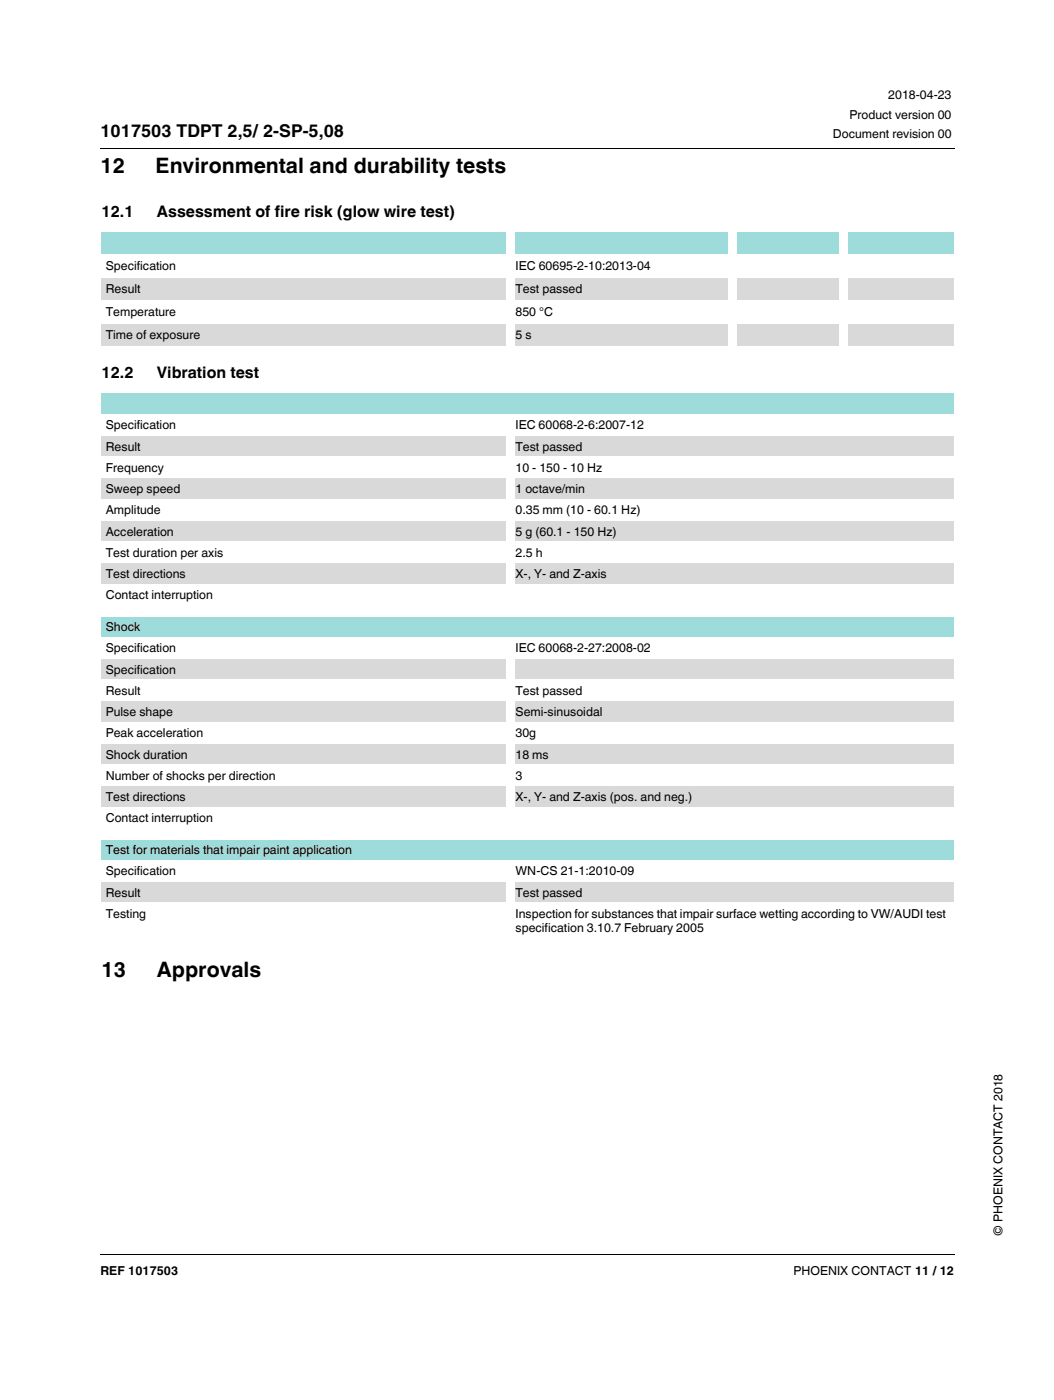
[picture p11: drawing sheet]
<svg xmlns="http://www.w3.org/2000/svg" width="210mm" height="279mm" viewBox="0 0 210 279" stroke-linecap="round" stroke-linejoin="round" font-family="sans-serif">
<defs><g id="words">
<g font-size="4.2">
<text x="20" y="34.4">12</text>
<text x="31" y="34.4">Environmental and durability tests</text>
<text x="20.2" y="194.7">13</text>
<text x="31.2" y="194.7">Approvals</text>
</g>
<text font-size="3.5" x="20" y="27.4">1017503 TDPT 2,5/ 2-SP-5,08</text>
<g font-size="3.2">
<text x="20.2" y="43.3">12.1</text>
<text x="31.2" y="43.3">Assessment of fire risk (glow wire test)</text>
<text x="20.2" y="75.4">12.2</text>
<text x="31.2" y="75.4">Vibration test</text>
</g>
<g font-size="2.5">
<text x="169.2" y="23.7">Product version 00</text>
<text x="176.9" y="19.7">2018-04-23</text>
<text x="165.9" y="27.5">Document revision 00</text>
<text x="21.1" y="53.8">Specification</text>
<text x="102.7" y="53.8">IEC 60695-2-10:2013-04</text>
<text x="21.1" y="58.4">Result</text>
<text x="102.7" y="58.4">Test passed</text>
<text x="21.1" y="63">Temperature</text>
<text x="102.7" y="63">850 °C</text>
<text x="21.1" y="67.5">Time of exposure</text>
<text x="102.7" y="67.5">5 s</text>
<text x="21.1" y="85.6">Specification</text>
<text x="21.1" y="89.8">Result</text>
<text x="102.7" y="89.8">Test passed</text>
<text x="102.7" y="85.6">IEC 60068-2-6:2007-12</text>
<text x="21.1" y="94.1">Frequency</text>
<text x="102.7" y="94.1">10 - 150 - 10 Hz</text>
<text x="21.1" y="98.3">Sweep speed</text>
<text x="102.7" y="98.3">1 octave/min</text>
<text x="21.1" y="102.5">Amplitude</text>
<text x="21.1" y="106.8">Acceleration</text>
<text x="102.7" y="102.5">0.35 mm (10 - 60.1 Hz)</text>
<text x="102.7" y="106.8">5 g (60.1 - 150 Hz)</text>
<text x="21.1" y="111">Test duration per axis</text>
<text x="102.7" y="111">2.5 h</text>
<text x="21.1" y="119.5">Contact interruption</text>
<text x="21.1" y="115.2">Test directions</text>
<text x="102.7" y="115.2">X-, Y- and Z-axis</text>
<text x="21.1" y="125.8">Shock</text>
<text x="21.1" y="130.1">Specification</text>
<text x="102.7" y="130.1">IEC 60068-2-27:2008-02</text>
<text x="21.1" y="134.3">Specification</text>
<text x="21.1" y="138.5">Result</text>
<text x="21.1" y="142.8">Pulse shape</text>
<text x="102.7" y="138.5">Test passed</text>
<text x="102.7" y="142.8">Semi-sinusoidal</text>
<text x="21.1" y="147">Peak acceleration</text>
<text x="102.7" y="147">30g</text>
<text x="21.1" y="155.5">Number of shocks per direction</text>
<text x="21.1" y="151.2">Shock duration</text>
<text x="102.6" y="155.5">3</text>
<text x="102.7" y="151.2">18 ms</text>
<text x="21.1" y="159.7">Test directions</text>
<text x="102.7" y="159.7">X-, Y- and Z-axis (pos. and neg.)</text>
<text x="21.1" y="163.9">Contact interruption</text>
<text x="21.1" y="170.3">Test for materials that impair paint application</text>
<text x="21.1" y="174.5">Specification</text>
<text x="21.1" y="178.7">Result</text>
<text x="102.7" y="178.7">Test passed</text>
<text x="102.7" y="174.5">WN-CS 21-1:2010-09</text>
<text x="21.1" y="183">Testing</text>
<text x="102.7" y="185.8">specification 3.10.7 February 2005</text>
<text x="102.7" y="183">Inspection for substances that impair surface wetting according to VW/AUDI test</text>
<text x="199.6" y="246.3" transform="rotate(-90 199.6 246.3)">© PHOENIX CONTACT 2018</text>
<text x="20" y="254.2">REF 1017503</text>
<text x="158" y="254.2">PHOENIX CONTACT 11 / 12</text>
</g>
</g></defs>
<path d="M19.9 29.4l.1 .2zM19.9 250l.1 .1z" fill="#000"/>
<path d="M20 29.5h170.1M20 250h170.1" fill="none" stroke="#000" stroke-width=".2"/>
<path d="M20 252.1h170v9.9h-170z" fill="#fff"/>
<g fill="#9edbdb">
<path d="M20 46.1h125.8v4.6h-125.8z"/>
<path d="M145.8 46.1h22.1v4.6h-22.1z"/>
<path d="M167.9 46.1h22.1v4.6h-22.1z"/>
</g>
<g fill="#d9d9d9">
<path d="M20 55.3h81.6v4.6h-81.6z"/>
<path d="M101.6 55.3h44.2v4.6h-44.2z"/>
<path d="M145.8 55.3h22.1v4.6h-22.1z"/>
<path d="M167.9 55.3h22.1v4.6h-22.1z"/>
<path d="M20 64.5h81.6v4.6h-81.6z"/>
<path d="M101.6 64.5h44.2v4.6h-44.2z"/>
<path d="M145.8 64.5h22.1v4.6h-22.1z"/>
<path d="M167.9 64.5h22.1v4.6h-22.1z"/>
</g>
<g fill="#fff">
<path d="M20 46.2v22.9z"/>
<path d="M100.7 46.1h1.8v23h-1.8z"/>
<path d="M144.9 46.1h1.8v4.7h-1.8z"/>
<path d="M144.9 55.3h1.8v13.8h-1.8z"/>
<path d="M167 46.1h1.8v23h-1.8z"/>
<path d="M190 46.2v22.9z"/>
<path d="M20 46.1l170 .1z"/>
<path d="M20 50.7l170 .1z"/>
<path d="M20 55.3l170 .1z"/>
<path d="M20 59.9h170z"/>
<path d="M20 64.5h170z"/>
<path d="M20 69.1h170z"/>
</g>
<path d="M20 78.3h170v4.3h-170z" fill="#9edbdb"/>
<g fill="#d9d9d9">
<path d="M20 86.8h81.6v4.2h-81.6z"/>
<path d="M101.6 86.8h88.4v4.2h-88.4z"/>
<path d="M20 95.3h81.6v4.2h-81.6z"/>
<path d="M101.6 95.3h88.4v4.2h-88.4z"/>
<path d="M20 103.7h81.6v4.3h-81.6z"/>
<path d="M101.6 103.7h88.4v4.3h-88.4z"/>
<path d="M20 112.2h81.6v4.2h-81.6z"/>
<path d="M101.6 112.2h88.4v4.2h-88.4z"/>
</g>
<g fill="#fff">
<path d="M20 78.3v42.3z"/>
<path d="M100.7 82.5h1.8v38.2h-1.8z"/>
<path d="M190 78.3v42.3z"/>
<path d="M20 78.3l170 .1z"/>
<path d="M20 82.5l170 .1z"/>
<path d="M20 86.8h170z"/>
<path d="M20 91l170 .1z"/>
<path d="M20 95.2l170 .1z"/>
<path d="M20 99.5h170z"/>
<path d="M20 103.7l170 .1z"/>
<path d="M20 107.9l170 .1z"/>
<path d="M20 112.2h170z"/>
<path d="M20 116.4l170 .1z"/>
<path d="M20 120.6l170 .1z"/>
</g>
<path d="M20 122.8h170v4.2h-170z" fill="#9edbdb"/>
<g fill="#d9d9d9">
<path d="M20 131.2h81.6v4.3h-81.6z"/>
<path d="M101.6 131.2h88.4v4.3h-88.4z"/>
<path d="M20 139.7h81.6v4.2h-81.6z"/>
<path d="M101.6 139.7h88.4v4.2h-88.4z"/>
<path d="M20 148.2h81.6v4.2h-81.6z"/>
<path d="M101.6 148.2h88.4v4.2h-88.4z"/>
<path d="M20 156.6h81.6v4.3h-81.6z"/>
<path d="M101.6 156.6h88.4v4.3h-88.4z"/>
</g>
<g fill="#fff">
<path d="M20 122.8v42.3z"/>
<path d="M100.7 127h1.8v38.1h-1.8z"/>
<path d="M190 122.8v42.3z"/>
<path d="M20 122.8h170z"/>
<path d="M20 127h170z"/>
<path d="M20 131.2l170 .1z"/>
<path d="M20 135.5h170z"/>
<path d="M20 139.7h170z"/>
<path d="M20 143.9l170 .1z"/>
<path d="M20 148.2h170z"/>
<path d="M20 152.4h170z"/>
<path d="M20 156.6l170 .1z"/>
<path d="M20 160.9h170z"/>
<path d="M20 165.1h170z"/>
</g>
<path d="M20 167.2h170v4.3h-170z" fill="#9edbdb"/>
<g fill="#d9d9d9">
<path d="M20 175.7h81.6v4.2h-81.6z"/>
<path d="M101.6 175.7h88.4v4.2h-88.4z"/>
</g>
<g fill="#fff">
<path d="M20 167.2v19.7z"/>
<path d="M100.7 171.4h1.8v15.6h-1.8z"/>
<path d="M190 167.2v19.7z"/>
<path d="M20 167.2l170 .1z"/>
<path d="M20 171.4l170 .1z"/>
<path d="M20 175.7h170z"/>
<path d="M20 179.9l170 .1z"/>
<path d="M20 186.9l170 .1z"/>
</g>
<use href="#words"/>
</svg>
